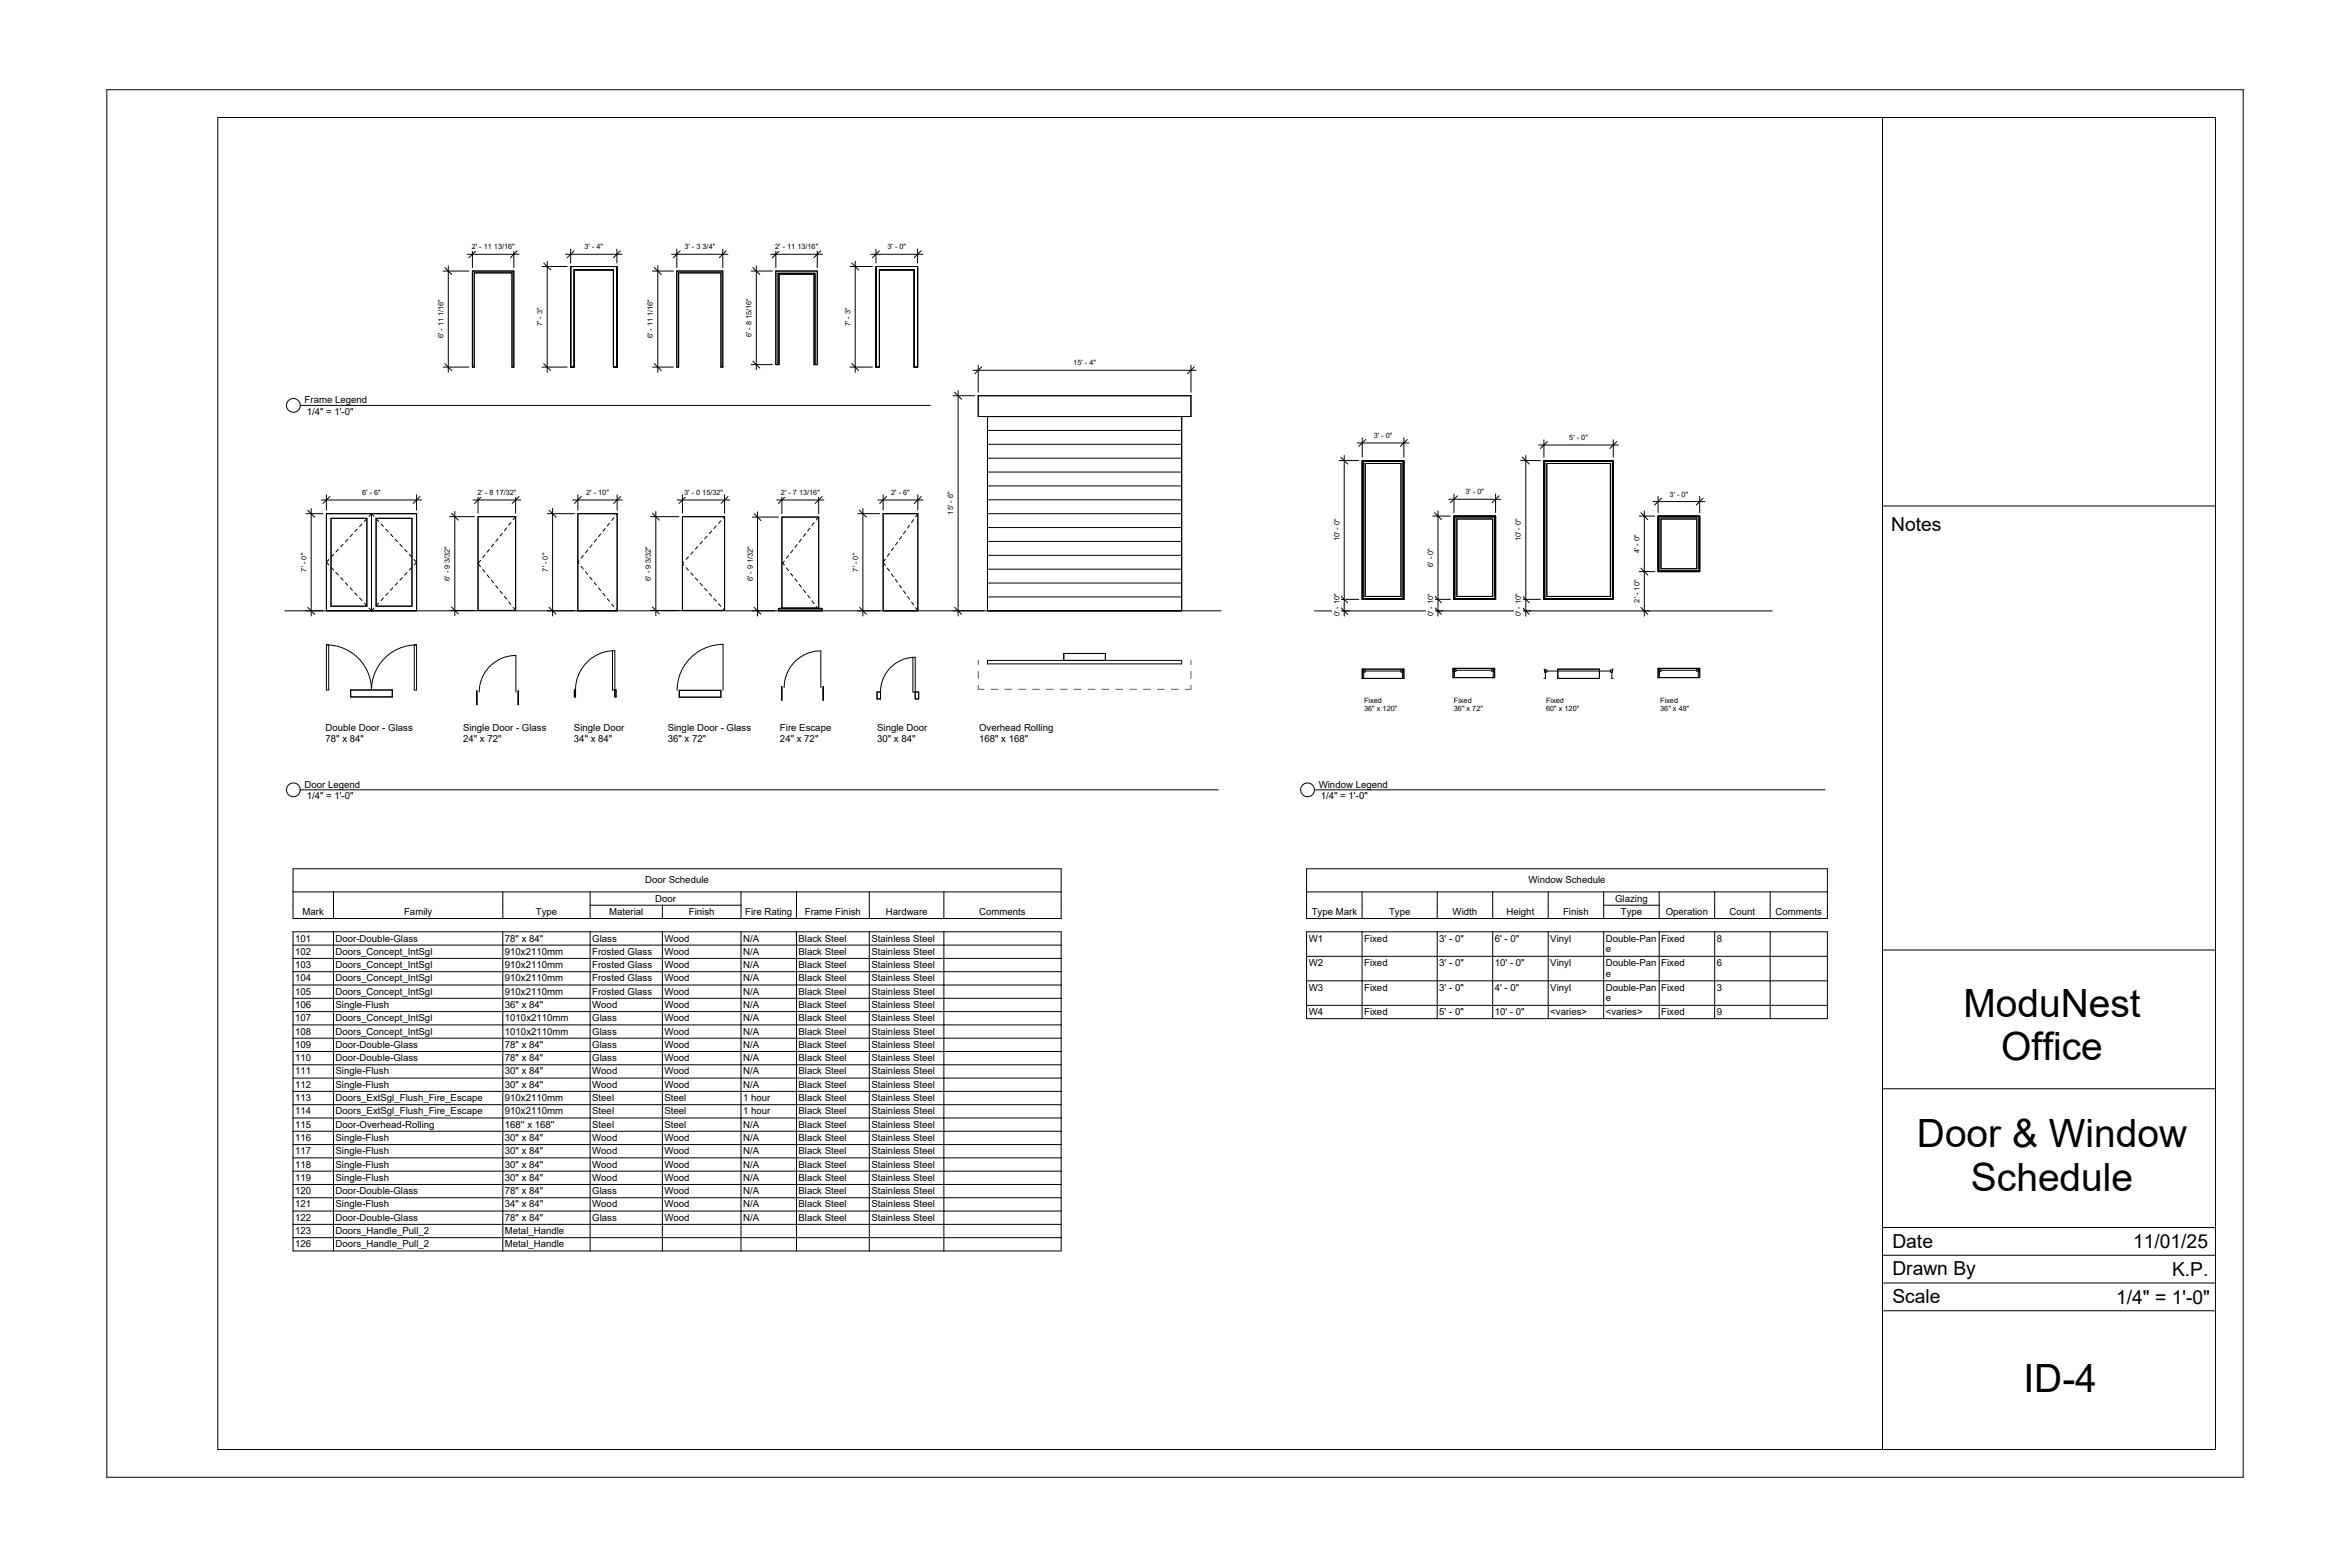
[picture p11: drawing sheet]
<svg xmlns="http://www.w3.org/2000/svg" width="914mm" height="610mm" viewBox="0 0 914 610" stroke-linecap="round" stroke-linejoin="round" font-family="sans-serif">
<defs><g id="words">
<g font-size="15.1">
<text x="764" y="395.6">ModuNest</text>
<text x="778.7" y="412.5">Office</text>
<text x="745.9" y="446.3">Door &amp; Window</text>
<text x="766.9" y="463.3">Schedule</text>
<text x="787.3" y="541.3">ID-4</text>
</g>
<g font-size="7.5">
<text x="735.9" y="206.5">Notes</text>
<text x="736.3" y="485.4">Date</text>
<text x="830" y="485.6">11/01/25</text>
<text x="736.3" y="496.1">Drawn By</text>
<text x="845.2" y="496.5">K.P.</text>
<text x="736.3" y="507">Scale</text>
<text x="823.4" y="507.2">1/4&quot; = 1'-0&quot;</text>
</g>
<g font-size="3.7">
<text x="118.5" y="157">Frame Legend</text>
<text x="119.3" y="161.3">1/4&quot; = 1'-0&quot;</text>
<text x="126.7" y="284.4">Double Door - Glass</text>
<text x="180.2" y="284.4">Single Door - Glass</text>
<text x="223.3" y="284.4">Single Door</text>
<text x="259.8" y="284.4">Single Door - Glass</text>
<text x="303.5" y="284.5">Fire Escape</text>
<text x="341.3" y="284.5">Single Door</text>
<text x="380.9" y="284.5">Overhead Rolling</text>
<text x="126.7" y="288.6">78&quot; x 84&quot;</text>
<text x="180.2" y="288.6">24&quot; x 72&quot;</text>
<text x="223.3" y="288.6">34&quot; x 84&quot;</text>
<text x="259.8" y="288.6">36&quot; x 72&quot;</text>
<text x="303.5" y="288.7">24&quot; x 72&quot;</text>
<text x="341.3" y="288.7">30&quot; x 84&quot;</text>
<text x="380.9" y="288.7">168&quot; x 168&quot;</text>
<text x="118.5" y="306.5">Door Legend</text>
<text x="119.3" y="310.9">1/4&quot; = 1'-0&quot;</text>
<text x="513.1" y="306.5">Window Legend</text>
<text x="513.9" y="310.9">1/4&quot; = 1'-0&quot;</text>
<text x="251" y="343.7">Door Schedule</text>
<text x="594.7" y="343.7">Window Schedule</text>
<text x="254.9" y="350.8">Door</text>
<text x="628.4" y="350.8">Glazing</text>
<text x="117.7" y="355.9">Mark</text>
<text x="157.2" y="355.9">Family</text>
<text x="208.5" y="355.9">Type</text>
<text x="237" y="355.9">Material</text>
<text x="268" y="355.9">Finish</text>
<text x="289.9" y="355.9">Fire Rating</text>
<text x="313.2" y="355.9">Frame Finish</text>
<text x="344.7" y="355.9">Hardware</text>
<text x="381" y="355.9">Comments</text>
<text x="510.4" y="355.9">Type Mark</text>
<text x="540.5" y="355.9">Type</text>
<text x="565.2" y="355.9">Width</text>
<text x="586.2" y="355.9">Height</text>
<text x="608.2" y="355.9">Finish</text>
<text x="630.7" y="355.9">Type</text>
<text x="648.1" y="355.9">Operation</text>
<text x="673" y="355.9">Count</text>
<text x="690.9" y="355.9">Comments</text>
<text x="114.8" y="366.3">101</text>
<text x="114.8" y="371.4">102</text>
<text x="130.6" y="366.3">Door-Double-Glass</text>
<text x="130.6" y="371.4">Doors_Concept_IntSgl</text>
<text x="196.5" y="366.3">78&quot; x 84&quot;</text>
<text x="196.5" y="371.4">910x2110mm</text>
<text x="230.4" y="366.3">Glass</text>
<text x="230.4" y="371.4">Frosted Glass</text>
<text x="258.5" y="366.3">Wood</text>
<text x="258.5" y="371.4">Wood</text>
<text x="289.1" y="366.3">N/A</text>
<text x="289.1" y="371.4">N/A</text>
<text x="310.7" y="366.3">Black Steel</text>
<text x="310.7" y="371.4">Black Steel</text>
<text x="339.1" y="366.3">Stainless Steel</text>
<text x="339.1" y="371.4">Stainless Steel</text>
<text x="509.2" y="366.3">W1</text>
<text x="530.8" y="366.3">Fixed</text>
<text x="560" y="366.3">3' - 0&quot;</text>
<text x="581.6" y="366.3">6' - 0&quot;</text>
<text x="603.2" y="366.3">Vinyl</text>
<text x="624.8" y="366.3">Double-Pan</text>
<text x="624.8" y="370.5">e</text>
<text x="646.4" y="366.3">Fixed</text>
<text x="668" y="366.3">8</text>
<text x="114.8" y="376.6">103</text>
<text x="130.6" y="376.6">Doors_Concept_IntSgl</text>
<text x="196.5" y="376.6">910x2110mm</text>
<text x="230.4" y="376.6">Frosted Glass</text>
<text x="258.5" y="376.6">Wood</text>
<text x="289.1" y="376.6">N/A</text>
<text x="310.7" y="376.6">Black Steel</text>
<text x="339.1" y="376.6">Stainless Steel</text>
<text x="509.2" y="375.8">W2</text>
<text x="530.8" y="375.8">Fixed</text>
<text x="560" y="375.8">3' - 0&quot;</text>
<text x="581.6" y="375.8">10' - 0&quot;</text>
<text x="603.2" y="375.8">Vinyl</text>
<text x="624.8" y="375.8">Double-Pan</text>
<text x="646.4" y="375.8">Fixed</text>
<text x="668" y="375.8">6</text>
<text x="114.8" y="381.8">104</text>
<text x="130.6" y="381.8">Doors_Concept_IntSgl</text>
<text x="196.5" y="381.8">910x2110mm</text>
<text x="230.4" y="381.8">Frosted Glass</text>
<text x="258.5" y="381.8">Wood</text>
<text x="289.1" y="381.8">N/A</text>
<text x="310.7" y="381.8">Black Steel</text>
<text x="339.1" y="381.8">Stainless Steel</text>
<text x="624.8" y="380">e</text>
<text x="114.8" y="387">105</text>
<text x="130.6" y="387">Doors_Concept_IntSgl</text>
<text x="196.5" y="387">910x2110mm</text>
<text x="230.4" y="387">Frosted Glass</text>
<text x="258.5" y="387">Wood</text>
<text x="289.1" y="387">N/A</text>
<text x="310.7" y="387">Black Steel</text>
<text x="339.1" y="387">Stainless Steel</text>
<text x="509.2" y="385.3">W3</text>
<text x="530.8" y="385.3">Fixed</text>
<text x="560" y="385.3">3' - 0&quot;</text>
<text x="581.6" y="385.3">4' - 0&quot;</text>
<text x="603.2" y="385.3">Vinyl</text>
<text x="624.8" y="385.3">Double-Pan</text>
<text x="624.8" y="389.6">e</text>
<text x="646.4" y="385.3">Fixed</text>
<text x="668" y="385.3">3</text>
<text x="114.8" y="392.1">106</text>
<text x="130.6" y="392.1">Single-Flush</text>
<text x="196.5" y="392.1">36&quot; x 84&quot;</text>
<text x="230.4" y="392.1">Wood</text>
<text x="258.5" y="392.1">Wood</text>
<text x="289.1" y="392.1">N/A</text>
<text x="310.7" y="392.1">Black Steel</text>
<text x="339.1" y="392.1">Stainless Steel</text>
<text x="509.2" y="394.9">W4</text>
<text x="530.8" y="394.9">Fixed</text>
<text x="560" y="394.9">5' - 0&quot;</text>
<text x="581.6" y="394.9">10' - 0&quot;</text>
<text x="603.2" y="394.9">&lt;varies&gt;</text>
<text x="624.8" y="394.9">&lt;varies&gt;</text>
<text x="646.4" y="394.9">Fixed</text>
<text x="668" y="394.9">9</text>
<text x="114.8" y="397.3">107</text>
<text x="130.6" y="397.3">Doors_Concept_IntSgl</text>
<text x="196.5" y="397.3">1010x2110mm</text>
<text x="230.4" y="397.3">Glass</text>
<text x="258.5" y="397.3">Wood</text>
<text x="289.1" y="397.3">N/A</text>
<text x="310.7" y="397.3">Black Steel</text>
<text x="339.1" y="397.3">Stainless Steel</text>
<text x="114.8" y="402.5">108</text>
<text x="114.8" y="407.7">109</text>
<text x="130.6" y="402.5">Doors_Concept_IntSgl</text>
<text x="130.6" y="407.7">Door-Double-Glass</text>
<text x="196.5" y="402.5">1010x2110mm</text>
<text x="196.5" y="407.7">78&quot; x 84&quot;</text>
<text x="230.4" y="402.5">Glass</text>
<text x="230.4" y="407.7">Glass</text>
<text x="258.5" y="402.5">Wood</text>
<text x="258.5" y="407.7">Wood</text>
<text x="289.1" y="402.5">N/A</text>
<text x="289.1" y="407.7">N/A</text>
<text x="310.7" y="402.5">Black Steel</text>
<text x="310.7" y="407.7">Black Steel</text>
<text x="339.1" y="402.5">Stainless Steel</text>
<text x="339.1" y="407.7">Stainless Steel</text>
<text x="114.8" y="412.8">110</text>
<text x="130.6" y="412.8">Door-Double-Glass</text>
<text x="196.5" y="412.8">78&quot; x 84&quot;</text>
<text x="230.4" y="412.8">Glass</text>
<text x="258.5" y="412.8">Wood</text>
<text x="289.1" y="412.8">N/A</text>
<text x="310.7" y="412.8">Black Steel</text>
<text x="339.1" y="412.8">Stainless Steel</text>
<text x="114.8" y="418">111</text>
<text x="130.6" y="418">Single-Flush</text>
<text x="196.5" y="418">30&quot; x 84&quot;</text>
<text x="230.4" y="418">Wood</text>
<text x="258.5" y="418">Wood</text>
<text x="289.1" y="418">N/A</text>
<text x="310.7" y="418">Black Steel</text>
<text x="339.1" y="418">Stainless Steel</text>
<text x="114.8" y="423.2">112</text>
<text x="130.6" y="423.2">Single-Flush</text>
<text x="196.5" y="423.2">30&quot; x 84&quot;</text>
<text x="230.4" y="423.2">Wood</text>
<text x="258.5" y="423.2">Wood</text>
<text x="289.1" y="423.2">N/A</text>
<text x="310.7" y="423.2">Black Steel</text>
<text x="339.1" y="423.2">Stainless Steel</text>
<text x="114.8" y="428.4">113</text>
<text x="130.6" y="428.4">Doors_ExtSgl_Flush_Fire_Escape</text>
<text x="196.5" y="428.4">910x2110mm</text>
<text x="230.4" y="428.4">Steel</text>
<text x="258.5" y="428.4">Steel</text>
<text x="289.1" y="428.4">1 hour</text>
<text x="310.7" y="428.4">Black Steel</text>
<text x="339.1" y="428.4">Stainless Steel</text>
<text x="114.8" y="433.5">114</text>
<text x="130.6" y="433.5">Doors_ExtSgl_Flush_Fire_Escape</text>
<text x="196.5" y="433.5">910x2110mm</text>
<text x="230.4" y="433.5">Steel</text>
<text x="258.5" y="433.5">Steel</text>
<text x="289.1" y="433.5">1 hour</text>
<text x="310.7" y="433.5">Black Steel</text>
<text x="339.1" y="433.5">Stainless Steel</text>
<text x="114.8" y="438.7">115</text>
<text x="114.8" y="443.9">116</text>
<text x="130.6" y="438.7">Door-Overhead-Rolling</text>
<text x="130.6" y="443.9">Single-Flush</text>
<text x="196.5" y="438.7">168'' x 168''</text>
<text x="196.5" y="443.9">30&quot; x 84&quot;</text>
<text x="230.4" y="438.7">Steel</text>
<text x="230.4" y="443.9">Wood</text>
<text x="258.5" y="438.7">Steel</text>
<text x="258.5" y="443.9">Wood</text>
<text x="289.1" y="438.7">N/A</text>
<text x="289.1" y="443.9">N/A</text>
<text x="310.7" y="438.7">Black Steel</text>
<text x="310.7" y="443.9">Black Steel</text>
<text x="339.1" y="438.7">Stainless Steel</text>
<text x="339.1" y="443.9">Stainless Steel</text>
<text x="114.8" y="449">117</text>
<text x="130.6" y="449">Single-Flush</text>
<text x="196.5" y="449">30&quot; x 84&quot;</text>
<text x="230.4" y="449">Wood</text>
<text x="258.5" y="449">Wood</text>
<text x="289.1" y="449">N/A</text>
<text x="310.7" y="449">Black Steel</text>
<text x="339.1" y="449">Stainless Steel</text>
<text x="114.8" y="454.2">118</text>
<text x="130.6" y="454.2">Single-Flush</text>
<text x="196.5" y="454.2">30&quot; x 84&quot;</text>
<text x="230.4" y="454.2">Wood</text>
<text x="258.5" y="454.2">Wood</text>
<text x="289.1" y="454.2">N/A</text>
<text x="310.7" y="454.2">Black Steel</text>
<text x="339.1" y="454.2">Stainless Steel</text>
<text x="114.8" y="459.4">119</text>
<text x="130.6" y="459.4">Single-Flush</text>
<text x="196.5" y="459.4">30&quot; x 84&quot;</text>
<text x="230.4" y="459.4">Wood</text>
<text x="258.5" y="459.4">Wood</text>
<text x="289.1" y="459.4">N/A</text>
<text x="310.7" y="459.4">Black Steel</text>
<text x="339.1" y="459.4">Stainless Steel</text>
<text x="114.8" y="464.6">120</text>
<text x="130.6" y="464.6">Door-Double-Glass</text>
<text x="196.5" y="464.6">78&quot; x 84&quot;</text>
<text x="230.4" y="464.6">Glass</text>
<text x="258.5" y="464.6">Wood</text>
<text x="289.1" y="464.6">N/A</text>
<text x="310.7" y="464.6">Black Steel</text>
<text x="339.1" y="464.6">Stainless Steel</text>
<text x="114.8" y="469.7">121</text>
<text x="130.6" y="469.7">Single-Flush</text>
<text x="196.5" y="469.7">34&quot; x 84&quot;</text>
<text x="230.4" y="469.7">Wood</text>
<text x="258.5" y="469.7">Wood</text>
<text x="289.1" y="469.7">N/A</text>
<text x="310.7" y="469.7">Black Steel</text>
<text x="339.1" y="469.7">Stainless Steel</text>
<text x="114.8" y="474.9">122</text>
<text x="130.6" y="474.9">Door-Double-Glass</text>
<text x="196.5" y="474.9">78&quot; x 84&quot;</text>
<text x="230.4" y="474.9">Glass</text>
<text x="258.5" y="474.9">Wood</text>
<text x="289.1" y="474.9">N/A</text>
<text x="310.7" y="474.9">Black Steel</text>
<text x="339.1" y="474.9">Stainless Steel</text>
<text x="114.8" y="480.1">123</text>
<text x="114.8" y="485.3">126</text>
<text x="130.6" y="480.1">Doors_Handle_Pull_2</text>
<text x="130.6" y="485.3">Doors_Handle_Pull_2</text>
<text x="196.5" y="480.1">Metal_Handle</text>
<text x="196.5" y="485.3">Metal_Handle</text>
</g>
<g font-size="2.8">
<text x="183.6" y="97">2' - 11 13/16&quot;</text>
<text x="227.4" y="97">3' - 4&quot;</text>
<text x="266.3" y="97">3' - 3 3/4&quot;</text>
<text x="301.7" y="97">2' - 11 13/16&quot;</text>
<text x="345.3" y="97">3' - 0&quot;</text>
<text x="172.5" y="131.6" transform="rotate(-90 172.5 131.6)">6' - 11 1/16&quot;</text>
<text x="211" y="126.9" transform="rotate(-90 211 126.9)">7' - 3&quot;</text>
<text x="254.1" y="131.6" transform="rotate(-90 254.1 131.6)">6' - 11 1/16&quot;</text>
<text x="292.4" y="131.2" transform="rotate(-90 292.4 131.2)">6' - 8 15/16&quot;</text>
<text x="330.9" y="126.9" transform="rotate(-90 330.9 126.9)">7' - 3&quot;</text>
<text x="417.6" y="142.2">15' - 4&quot;</text>
<text x="534.5" y="170.4">3' - 0&quot;</text>
<text x="610.6" y="171.2">5' - 0&quot;</text>
<text x="140.9" y="192.6">6' - 6&quot;</text>
<text x="185.8" y="192.6">2' - 8 17/32&quot;</text>
<text x="228.1" y="192.6">2' - 10&quot;</text>
<text x="266.2" y="192.6">3' - 0 15/32&quot;</text>
<text x="303.9" y="192.6">2' - 7 13/16&quot;</text>
<text x="346.8" y="192.6">2' - 6&quot;</text>
<text x="570.2" y="192.3">3' - 0&quot;</text>
<text x="649.7" y="193.2">3' - 0&quot;</text>
<text x="370.9" y="200.2" transform="rotate(-90 370.9 200.2)">15' - 6&quot;</text>
<text x="521.2" y="210.6" transform="rotate(-90 521.2 210.6)">10' - 0&quot;</text>
<text x="591.8" y="210.6" transform="rotate(-90 591.8 210.6)">10' - 0&quot;</text>
<text x="637.9" y="215.2" transform="rotate(-90 637.9 215.2)">4' - 0&quot;</text>
<text x="557.7" y="220.6" transform="rotate(-90 557.7 220.6)">6' - 0&quot;</text>
<text x="119.2" y="222.3" transform="rotate(-90 119.2 222.3)">7' - 0&quot;</text>
<text x="175.1" y="226" transform="rotate(-90 175.1 226)">6' - 9 3/32&quot;</text>
<text x="213.1" y="222.3" transform="rotate(-90 213.1 222.3)">7' - 0&quot;</text>
<text x="253.3" y="226" transform="rotate(-90 253.3 226)">6' - 9 3/32&quot;</text>
<text x="292.9" y="226.1" transform="rotate(-90 292.9 226.1)">6' - 9 1/32&quot;</text>
<text x="333.9" y="222.3" transform="rotate(-90 333.9 222.3)">7' - 0&quot;</text>
<text x="521.2" y="239.8" transform="rotate(-90 521.2 239.8)">0' - 10&quot;</text>
<text x="557.7" y="239.8" transform="rotate(-90 557.7 239.8)">0' - 10&quot;</text>
<text x="591.8" y="239.8" transform="rotate(-90 591.8 239.8)">0' - 10&quot;</text>
<text x="637.9" y="234.4" transform="rotate(-90 637.9 234.4)">2' - 10&quot;</text>
<text x="530.8" y="273.4">Fixed</text>
<text x="565.7" y="273.4">Fixed</text>
<text x="601.6" y="273.4">Fixed</text>
<text x="646" y="273.4">Fixed</text>
<text x="530.8" y="276.7">36&quot; x 120&quot;</text>
<text x="565.7" y="276.7">36&quot; x 72&quot;</text>
<text x="601.6" y="276.7">60&quot; x 120&quot;</text>
<text x="646" y="276.7">36&quot; x 48&quot;</text>
</g>
</g></defs>
<g fill="none" stroke="#000" stroke-width=".39">
<path d="M183.8 105.4h16.1v37.4h-.7v-36.6h-14.7v36.6h-.7zM222 103.7h18v39.1h-1.3v-37.8h-15.3v37.8h-1.4zM263.3 105.4h17.9v37.4h-.7v-36.6h-16.4v36.6h-.8zM301.9 105.4h16.1v36.4h-1.2v-35.1h-13.7v35.1h-1.2zM340.8 103.7h16.2v39.1h-1.3v-37.8h-13.5v37.8h-1.4zM302.7 141.8v-35.5h14.4v35.5M380.6 154h82.8v8.1h-82.8zM384.2 162.1v75.5M384.2 167.4h75.6M384.2 172.8h75.6M384.2 178.2h75.6M459.8 162.1v75.5"/>
<path d="M530.1 179.2h16.2v54h-16.2zM530.4 179.5h15.5v53.3h-15.5zM600.7 179.2h27v54h-27zM601.1 179.5h26.3v53.3h-26.3zM144.5 199.8v37.8M144.5 199.8l1 1.1M144.5 199.8l-.9 1.1M240.1 199.8h-15.3v37.8M240.1 199.8v37.8l-.4-.5M240.1 199.8l-.4 .6M357.1 199.8h-13.5v37.8M357.1 199.8v37.8l-.8-1.2"/>
<path d="M357.1 199.8l-.8 1.2M384.2 199.8h75.6M384.2 183.6h75.6M384.2 189h75.6M384.2 194.4h75.6M531.2 180.3h13.9v51.7h-13.9zM601.9 180.3h24.7v51.7h-24.7zM128 217.7l-1 1 1 1.1M128.8 201.6h13.9v34.2h-13.9zM129.8 215.7l-.9 1M131.6 213.7l-.9 1M133.5 211.8l-.9 .9"/>
<path d="M135.3 209.8l-.9 1M137.2 207.8l-1 1M139 205.8l-.9 1M140.8 203.8l-.9 1M142.7 201.9l-1 1M146.3 201.6h14v34.2h-14zM146.4 201.9l1 1M148.3 203.8l.9 1M150.1 205.8l.9 1M151.9 207.8l1 1M153.8 209.8l.9 1M155.6 211.8l.9 .9"/>
<path d="M157.5 213.7l.9 1M159.3 215.7l.9 1M161.1 217.7l1 1-1 1.1M187 218l-1 1.2 1 1.3M188.7 215.9l-.9 1.1M190.4 213.8l-.9 1.1M192.1 211.7l-.9 1M193.7 209.6l-.8 1M195.4 207.5l-.8 1M197.1 205.4l-.8 1M198.8 203.3l-.8 1M200.6 201v36.5"/>
<path d="M200.6 201h-14.6v36.5h14.6M200.6 201l-.9 1.2M225.3 218.2l-.5 .5 .5 .6M227 216.1l-.9 1M228.7 214l-.9 1.1M230.4 211.9l-.9 1.1M232.1 209.8l-.9 1.1M233.8 207.7l-.9 1.1M235.5 205.6l-.9 1.1M237.2 203.5l-.9 1.1M238.9 201.4l-.9 1.1M266.1 218.6l-.6 .6 .6 .6"/>
<path d="M267.9 216.6l-.9 1M269.7 214.6l-.9 1M271.5 212.6l-.9 1M273.3 210.6l-.9 1M275.1 208.6l-.9 1M276.9 206.6l-.9 1M278.7 204.6l-.9 1M280.5 202.6l-.9 1M281.9 201h-16.4v36.5h16.4M281.9 201v36.5M281.9 201l-.5 .6M304.2 201.2h14.4v35.4h-14.4z"/>
<path d="M305.2 218.3l-.6 .8 .6 .8M306.8 216.2l-.8 1M308.5 214l-.8 1.1M310.2 211.9l-.9 1.1M311.8 209.8l-.8 1M313.5 207.6l-.9 1.1M315.1 205.5l-.8 1.1M316.8 203.4l-.9 1M318.2 201.5l-.6 .8M344.5 217.5l-.9 1.2 .9 1.2M346.1 215.3l-.8 1.1M347.6 213.1l-.7 1.1"/>
<path d="M349.2 210.9l-.8 1.1M350.8 208.7l-.8 1.1M352.3 206.5l-.7 1.1M353.9 204.3l-.8 1.1M355.5 202.1l-.8 1.1M384.2 205.2h75.6M384.2 210.6h75.6M384.2 216h75.6M565.7 200.8h16.2v32.4h-16.2zM566.1 201.1h15.5v31.7h-15.5zM566.9 201.9h13.9v30.1h-13.9zM645.2 200.8h16.2v21.6h-16.2z"/>
<path d="M645.5 201.1h15.5v20.9h-15.5zM646.3 201.9h13.9v19.3h-13.9zM110.8 237.6h364.4M127 237.6v-37.8h35.1v37.8M128.9 220.8l.9 .9M130.7 222.7l.9 1M132.6 224.7l.9 1M134.4 226.7l.9 1M136.2 228.7l1 1M138.1 230.6l.9 1M139.9 232.6l.9 1M141.7 234.6l1 1"/>
<path d="M143.6 236.6l.9 1M145.5 236.6l-1 1M147.4 234.6l-1 1M149.2 232.6l-.9 1M151 230.6l-.9 1M152.9 228.7l-1 1M154.7 226.7l-.9 1M156.5 224.7l-.9 1M158.4 222.7l-.9 1M160.2 220.8l-.9 .9M187.8 221.5l.9 1.1M189.5 223.6l.9 1.1"/>
<path d="M191.2 225.7l.9 1.1M192.9 227.8l.8 1.1M194.6 229.9l.8 1.1M196.3 232l.8 1.1M198 234.1l.8 1.1M199.7 236.3l.9 1.2M226.1 220.3l.9 1.1M227.8 222.4l.9 1.1M229.5 224.5l.9 1.1M231.2 226.6l.9 1M232.9 228.7l.9 1M234.6 230.8l.9 1"/>
<path d="M236.3 232.9l.9 1M238 235l.9 1M267 220.8l.9 1M268.8 222.8l.9 1M270.6 224.8l.9 1M272.4 226.9l.9 1M274.2 228.9l.9 1M276 230.9l.9 1M277.8 232.9l.9 1M279.6 234.9l.9 1M281.4 236.9l.5 .6M302.9 237.6v-.8l.4-.1h16.1l.5 .1v.8"/>
<path d="M302.9 236.9h17M306 220.9l.8 1.1M307.7 223.1l.8 1M309.3 225.2l.9 1.1M311 227.3l.8 1.1M312.6 229.5l.9 1M314.3 231.6l.8 1.1M315.9 233.7l.9 1.1M317.6 235.9l.6 .8M345.3 221l.8 1.1M346.9 223.2l.7 1.1M348.4 225.4l.8 1.1"/>
<path d="M350 227.6l.8 1.1M351.6 229.8l.7 1.1M353.1 232l.8 1.1M354.7 234.2l.8 1.1M384.2 221.4h75.6M384.2 226.8h75.6M384.2 232.2h75.6M511.5 237.7h178.1M127 250.9a17.5 17.5 0 0 1 17.5 17.5 17.5 17.5 0 0 1 17.6-17.5M127 250.9h.9v17.5h-.9zM161.2 250.9h.9v17.5h-.9zM238.3 253.1a15.3 15.3 0 0 0-14.4 15.3"/>
<path d="M238.3 253.1h.9v18h.5v-2.7h-1.4zM355.2 255.7a13.5 13.5 0 0 0-12.6 13.5M355.2 255.7h.9v16.2h1.4v-2.7h-2.3zM384.2 256.9h75.6v1.4h-75.6zM413.9 256.9v-2.7h16.2v2.7M136.5 268.4h16.1v2.7h-16.1zM185.5 274.1h.1M185.5 268.8v5.3M185.5 268.8h.1M186.4 269.3a14.3 14.3 0 0 1 14.3-14.3v14.3M201.6 274.1h.1M201.6 268.8h.1"/>
<path d="M201.6 268.8v5.3M223.5 268.4h.4v2.7h-.4zM263.4 268.6a17.9 17.9 0 0 1 17.9-17.9v17.9M264.3 268.6h16.2v2.6h-16.2zM304.1 272.4h.1M304.1 267v5.4M304.1 267h.1M305.1 267.5a14.3 14.3 0 0 1 14.3-14.3v14.3M320.3 272.4h.1M320.3 267h.1M320.3 267v5.4M341.3 269.2h1.3v2.7h-1.3z"/>
<path d="M530.1 260.3h16.2v3.6h-16.2zM530.4 260.3v1.1h.8v-.7h-.8M530.6 261.4v2.5M531.2 261.1h13.9M545.7 261.4v2.5M545.9 260.3v1.1h-.8v-.7h.8M565.4 260h16.2v3.6h-16.2zM565.7 260v1.1h.8v-.8h-.8M565.9 261.1v2.5M566.5 260.7h13.9M581 261.1v2.5M581.2 260v1.1h-.8v-.8h.8"/>
<path d="M600.7 260.3h.4v1.1h.8v-.7h-.8M601.3 261.4v2.5h-.6M601.9 261.1h24.7M606.1 260.3h16.2v3.6h-16.2zM627.2 261.4v2.5h.5M627.7 260.3h-.3v1.1h-.8v-.7h.8M645.2 260h16.2v3.6h-16.2zM645.5 260v1.1h.8v-.8h-.8M645.7 261.1v2.5M646.3 260.7h13.9M660.8 261.1v2.5M661 260v1.1h-.8v-.8h.8"/>
</g>
<g fill="none" stroke="#00f" stroke-width=".39">
<path d="M380.6 256.9v1.6M463.4 256.9v1.6M380.6 261.2v2.7M380.6 266.6v1.6h2.3M385.6 268.2h2.7M391 268.2h2.7M396.4 268.2h2.7M401.8 268.2h2.7M407.2 268.2h2.7M412.6 268.2h2.7M418 268.2h2.7M423.4 268.2h2.7"/>
<path d="M428.8 268.2h2.7M434.2 268.2h2.7M439.6 268.2h2.7M445 268.2h2.7M450.4 268.2h2.7M455.8 268.2h2.7M463.4 266.6v1.6h-2.2M463.4 261.2v2.7"/>
</g>
<g fill="#fff">
<path d="M126.7 281h34.1v4.2h-34.1z"/>
<path d="M126.7 285.2h14.9v4.2h-14.9z"/>
<path d="M180.2 281h32.6v4.2h-32.6z"/>
<path d="M180.2 285.2h14.9v4.2h-14.9z"/>
</g>
<path d="M119.1 199.8h6.6M119.7 198.5l2.7 2.7M121.1 197.8v41.8M119.1 237.6h6.6M119.7 236.3l2.7 2.7" fill="none" stroke="#000" stroke-width=".39"/>
<path d="M116.6 215.1h3.2v7.2h-3.2z" fill="#fff"/>
<path d="M125 194.5h39.1M127 192.5v6M128.4 193.2l-2.7 2.7M162.1 192.5v6M163.4 193.2l-2.7 2.7" fill="none" stroke="#000" stroke-width=".39"/>
<g fill="#fff">
<path d="M140.9 190h7.3v3.2h-7.3z"/>
<path d="M223.3 281h19.7v4.2h-19.7z"/>
<path d="M223.3 285.2h15v4.2h-15z"/>
<path d="M259.8 281h32.7v4.2h-32.7z"/>
<path d="M259.8 285.2h15v4.2h-15z"/>
<path d="M303.5 281.1h20.1v4.2h-20.1z"/>
<path d="M303.5 285.3h15v4.2h-15z"/>
<path d="M341.3 281.1h19.6v4.2h-19.6z"/>
<path d="M341.3 285.3h15v4.2h-15z"/>
<path d="M380.9 281.1h29v4.2h-29z"/>
<path d="M380.9 285.3h19.2v4.2h-19.2z"/>
</g>
<path d="M370.8 154h8.5M371.5 152.6l2.7 2.7M372.8 151.9v87.7M370.8 237.6h12.1M371.5 236.3l2.7 2.7" fill="none" stroke="#000" stroke-width=".39"/>
<path d="M368.3 191.3h3.2v8.9h-3.2z" fill="#fff"/>
<path d="M378.6 144h86.8M380.6 142v10.6M382 142.7l-2.7 2.7M463.4 142v10.6M464.8 142.7l-2.7 2.7" fill="none" stroke="#000" stroke-width=".39"/>
<path d="M417.6 139.5h8.9v3.3h-8.9z" fill="#fff"/>
<path d="M175.6 199.6l2.7 2.7M177 199v40.5M174.9 201h9.8M174.9 237.5h9.8M175.6 236.1l2.7 2.7" fill="none" stroke="#000" stroke-width=".39"/>
<path d="M172.4 212.4h3.3v13.6h-3.3z" fill="#fff"/>
<path d="M213 199.8h10.5M213.7 198.5l2.7 2.7M215 197.8v41.8M213 237.6h10.5M213.7 236.3l2.7 2.7" fill="none" stroke="#000" stroke-width=".39"/>
<path d="M210.5 215.1h3.3v7.2h-3.3z" fill="#fff"/>
<path d="M253.8 199.6l2.7 2.7M255.2 199v40.5M253.2 201h11M253.2 237.5h11M253.8 236.1l2.7 2.7" fill="none" stroke="#000" stroke-width=".39"/>
<path d="M250.7 212.4h3.2v13.6h-3.2z" fill="#fff"/>
<path d="M293.4 199.8l2.7 2.7M294.8 199.1v40.5M292.7 201.2h10.2M292.7 237.6h8.8M293.4 236.3l2.7 2.7" fill="none" stroke="#000" stroke-width=".39"/>
<path d="M290.2 212.6h3.3v13.5h-3.3z" fill="#fff"/>
<path d="M333.7 199.8h8.6M334.4 198.5l2.7 2.7M335.8 197.8v41.8M333.7 237.6h8.6M334.4 236.3l2.7 2.7" fill="none" stroke="#000" stroke-width=".39"/>
<path d="M331.2 215.1h3.3v7.2h-3.3z" fill="#fff"/>
<path d="M184 194.5h18.7M186 192.5v7.1M187.4 193.2l-2.7 2.7M200.6 192.5v7.1M202 193.2l-2.7 2.7" fill="none" stroke="#000" stroke-width=".39"/>
<path d="M185.8 190h15.1v3.2h-15.1z" fill="#fff"/>
<path d="M222.8 194.5h19.4M224.8 192.5v6M226.2 193.2l-2.7 2.7M240.1 192.5v6M241.5 193.2l-2.7 2.7" fill="none" stroke="#000" stroke-width=".39"/>
<path d="M228.1 190h8.8v3.2h-8.8z" fill="#fff"/>
<path d="M263.5 194.5h20.5M265.5 192.5v7.1M266.9 193.2l-2.7 2.7M281.9 192.5v7.1M283.3 193.2l-2.7 2.7" fill="none" stroke="#000" stroke-width=".39"/>
<path d="M266.2 190h15.2v3.2h-15.2z" fill="#fff"/>
<path d="M302.2 194.5h18.4M304.2 192.5v7.3M305.6 193.2l-2.7 2.7M318.6 192.5v7.3M319.9 193.2l-2.7 2.7" fill="none" stroke="#000" stroke-width=".39"/>
<path d="M303.9 190h15.1v3.2h-15.1z" fill="#fff"/>
<path d="M341.6 194.5h17.6M343.6 192.5v6M345 193.2l-2.7 2.7M357.1 192.5v6M358.5 193.2l-2.7 2.7" fill="none" stroke="#000" stroke-width=".39"/>
<g fill="#fff">
<path d="M346.8 190h7.2v3.2h-7.2z"/>
<path d="M530.8 270.7h7v3.3h-7z"/>
<path d="M530.8 274h12.9v3.3h-12.9z"/>
</g>
<path d="M521 179.2h7.7M521.7 177.8l2.7 2.7M523 177.2v62.5M521 233.2h7.7M521.7 231.8l2.7 2.7M521.7 236.3l2.7 2.7M522.5 237.7h2.6" fill="none" stroke="#000" stroke-width=".39"/>
<g fill="#fff">
<path d="M518.5 231h3.3v8.8h-3.3z"/>
<path d="M518.5 201.7h3.3v8.9h-3.3z"/>
</g>
<path d="M528 172.3h20.3M530.1 170.3v7.5M531.4 171l-2.7 2.7M546.3 170.3v7.5M547.6 171l-2.7 2.7" fill="none" stroke="#000" stroke-width=".39"/>
<g fill="#fff">
<path d="M534.5 167.8h7.3v3.3h-7.3z"/>
<path d="M565.7 270.7h7v3.3h-7z"/>
<path d="M565.7 274h11.4v3.3h-11.4z"/>
</g>
<path d="M558.2 199.4l2.7 2.7M559.5 198.7v41M557.5 200.8h6.9M557.5 233.2h6.9M558.2 231.8l2.7 2.7M558.2 236.3l2.7 2.7M559 237.7h2.6" fill="none" stroke="#000" stroke-width=".39"/>
<g fill="#fff">
<path d="M555 231h3.3v8.8h-3.3z"/>
<path d="M555 213.3h3.3v7.3h-3.3z"/>
</g>
<path d="M563.7 194.2h20.3M565.7 192.2v7.2M567.1 192.9l-2.7 2.7M581.9 192.2v7.2M583.3 192.9l-2.7 2.7" fill="none" stroke="#000" stroke-width=".39"/>
<path d="M570.2 189.7h7.3v3.3h-7.3z" fill="#fff"/>
<path d="M591.7 179.2h7.7M592.3 177.8l2.7 2.7M593.7 177.2v62.5M591.7 233.2h7.7M592.3 231.8l2.7 2.7M592.3 236.3l2.7 2.7M593.1 237.7h2.6" fill="none" stroke="#000" stroke-width=".39"/>
<g fill="#fff">
<path d="M589.2 231h3.2v8.8h-3.2z"/>
<path d="M589.2 201.7h3.2v8.9h-3.2z"/>
</g>
<path d="M598.7 173.1h31.1M600.7 171.1v6.7M602.1 171.8l-2.7 2.7M627.7 171.1v6.7M629.1 171.8l-2.7 2.7" fill="none" stroke="#000" stroke-width=".39"/>
<g fill="#fff">
<path d="M610.6 168.6h7.3v3.3h-7.3z"/>
<path d="M601.6 270.7h7v3.3h-7z"/>
<path d="M601.6 274h12.9v3.3h-12.9z"/>
</g>
<path d="M638.5 199.4l2.7 2.7M639.8 198.7v41M637.8 200.8h6M637.8 222.4h6M638.5 221l2.7 2.7M638.5 236.3l2.7 2.7M639.3 237.7h2.5" fill="none" stroke="#000" stroke-width=".39"/>
<g fill="#fff">
<path d="M635.3 225.6h3.2v8.8h-3.2z"/>
<path d="M635.3 207.9h3.2v7.3h-3.2z"/>
</g>
<path d="M643.1 195.1h20.3M645.2 193.1v6.3M646.5 193.8l-2.7 2.7M661.4 193.1v6.3M662.7 193.8l-2.7 2.7" fill="none" stroke="#000" stroke-width=".39"/>
<g fill="#fff">
<path d="M649.7 190.6h7.2v3.3h-7.2z"/>
<path d="M646 270.7h7v3.3h-7z"/>
<path d="M646 274h11.4v3.3h-11.4z"/>
</g>
<path d="M172.4 105.4h10.1M173.1 104.1l2.7 2.7M174.4 103.4v41.4M172.4 142.8h10.1M173.1 141.5l2.7 2.7" fill="none" stroke="#000" stroke-width=".39"/>
<path d="M169.9 116.5h3.3v15.1h-3.3z" fill="#fff"/>
<path d="M181.8 98.9h20.2M183.8 96.9v7.2M185.2 97.6l-2.7 2.7M199.9 96.9v7.2M201.3 97.6l-2.7 2.7" fill="none" stroke="#000" stroke-width=".39"/>
<path d="M183.6 94.4h16.7v3.3h-16.7z" fill="#fff"/>
<path d="M220 98.9h22.1M222 96.9v5.4M223.4 97.6l-2.7 2.7M240 96.9v5.4M241.4 97.6l-2.7 2.7" fill="none" stroke="#000" stroke-width=".39"/>
<path d="M227.4 94.4h7.3v3.3h-7.3z" fill="#fff"/>
<path d="M210.9 103.7h9.8M211.6 102.3l2.7 2.7M212.9 101.7v43.1M210.9 142.8h9.8M211.6 141.5l2.7 2.7" fill="none" stroke="#000" stroke-width=".39"/>
<path d="M208.4 119.6h3.3v7.3h-3.3z" fill="#fff"/>
<path d="M253.9 105.4h8.1M254.6 104.1l2.7 2.7M256 103.4v41.4M253.9 142.8h8.1M254.6 141.5l2.7 2.7" fill="none" stroke="#000" stroke-width=".39"/>
<path d="M251.4 116.5h3.3v15.1h-3.3z" fill="#fff"/>
<path d="M261.3 98.9h22M263.3 96.9v7.2M264.7 97.6l-2.7 2.7M281.2 96.9v7.2M282.6 97.6l-2.7 2.7" fill="none" stroke="#000" stroke-width=".39"/>
<path d="M266.3 94.4h12v3.3h-12z" fill="#fff"/>
<path d="M292.3 105.4h8.2M292.9 104.1l2.7 2.7M294.3 103.4v40.5M292.3 141.8h8.2M292.9 140.5l2.7 2.7" fill="none" stroke="#000" stroke-width=".39"/>
<path d="M289.8 116h3.2v15.2h-3.2z" fill="#fff"/>
<path d="M299.9 98.9h20.1M301.9 96.9v7.2M303.2 97.6l-2.7 2.7M318 96.9v7.2M319.4 97.6l-2.7 2.7" fill="none" stroke="#000" stroke-width=".39"/>
<path d="M301.7 94.4h16.7v3.3h-16.7z" fill="#fff"/>
<path d="M330.7 103.7h8.8M331.4 102.3l2.7 2.7M332.8 101.7v43.1M330.7 142.8h8.8M331.4 141.5l2.7 2.7" fill="none" stroke="#000" stroke-width=".39"/>
<path d="M328.2 119.6h3.3v7.3h-3.3z" fill="#fff"/>
<path d="M338.8 98.9h20.3M340.8 96.9v5.4M342.2 97.6l-2.7 2.7M357 96.9v5.4M358.4 97.6l-2.7 2.7" fill="none" stroke="#000" stroke-width=".39"/>
<path d="M345.3 94.4h7.3v3.3h-7.3z" fill="#fff"/>
<path d="M41.6 34.9h831.2v539.8h-831.2zM84.7 45.7h777.3v518.2h-777.3zM732.5 45.7v518.2M732.5 196.8h129.5M732.5 369.6h129.5M732.5 423.6h129.5M732.5 477.5h129.5M732.5 499.1h129.5M732.5 488.3h129.5M732.5 509.9h129.5" fill="none" stroke="#000" stroke-width=".39"/>
<g fill="#fff">
<path d="M736.3 500.3h18.8v8.4h-18.8z"/>
<path d="M736.3 489.4h32.3v8.4h-32.3z"/>
<path d="M736.3 478.7h15.8v8.4h-15.8z"/>
<path d="M735.9 199.9h19.6v8.3h-19.6z"/>
<path d="M821.3 500.6h38.5v8.3h-38.5z"/>
<path d="M764 381.8h69v17h-69z"/>
<path d="M778.7 398.8h39.6v16.9h-39.6z"/>
<path d="M845.2 489.8h14.1v8.3h-14.1z"/>
<path d="M787.3 527.6h28.7v16.9h-28.7z"/>
<path d="M745.9 432.6h105.2v17h-105.2z"/>
<path d="M766.9 449.6h63.2v16.9h-63.2z"/>
<path d="M830 478.9h29.1v8.4h-29.1z"/>
</g>
<g fill="none" stroke="#000" stroke-width=".39">
<path d="M116.9 157.7h245.2M116.9 307.3h357.1M511.5 307.3h198.7M114 338h298.9v19.3h-298.9zM508.4 338h202.6v19.3h-202.6zM114 347h298.9M129.8 347v10.3M195.7 347v10.3M229.6 352.1h58.7M229.6 347v10.3M257.7 352.1v5.2M288.3 347v10.3"/>
<path d="M309.9 347v10.3M338.3 347v10.3M367.3 347v10.3M508.4 347h202.6M530 347v10.3M559.2 347v10.3M580.8 347v10.3M602.4 347v10.3M624 352.1h21.6M624 347v10.3M645.6 347v10.3M667.2 347v10.3"/>
<path d="M688.8 347v10.3M114 362.5h298.9v124.2h-298.9zM114 378h298.9M114 372.8h298.9M114 367.7h298.9M129.8 362.5v124.2M195.7 362.5v124.2M229.6 362.5v124.2M257.7 362.5v124.2M288.3 362.5v124.2M309.9 362.5v124.2M338.3 362.5v124.2"/>
<path d="M367.3 362.5v124.2M508.4 362.5h202.6v33.8h-202.6zM508.4 372h202.6M530 362.5v33.8M559.2 362.5v33.8M580.8 362.5v33.8M602.4 362.5v33.8M624 362.5v33.8M645.6 362.5v33.8M667.2 362.5v33.8M688.8 362.5v33.8M114 398.7h298.9"/>
<path d="M114 393.5h298.9M114 388.4h298.9M114 383.2h298.9M508.4 391.1h202.6M508.4 381.6h202.6M114 419.4h298.9M114 414.2h298.9M114 409.1h298.9M114 403.9h298.9M114 434.9h298.9M114 429.7h298.9M114 424.6h298.9"/>
<path d="M114 455.6h298.9M114 450.4h298.9M114 445.3h298.9M114 440.1h298.9M114 476.3h298.9M114 471.1h298.9M114 466h298.9M114 460.8h298.9M114 481.5h298.9"/>
<circle cx="114.2" cy="157.7" r="2.7"/>
<circle cx="114.2" cy="307.3" r="2.7"/>
<circle cx="508.8" cy="307.3" r="2.7"/>
</g>
<use href="#words"/>
</svg>
